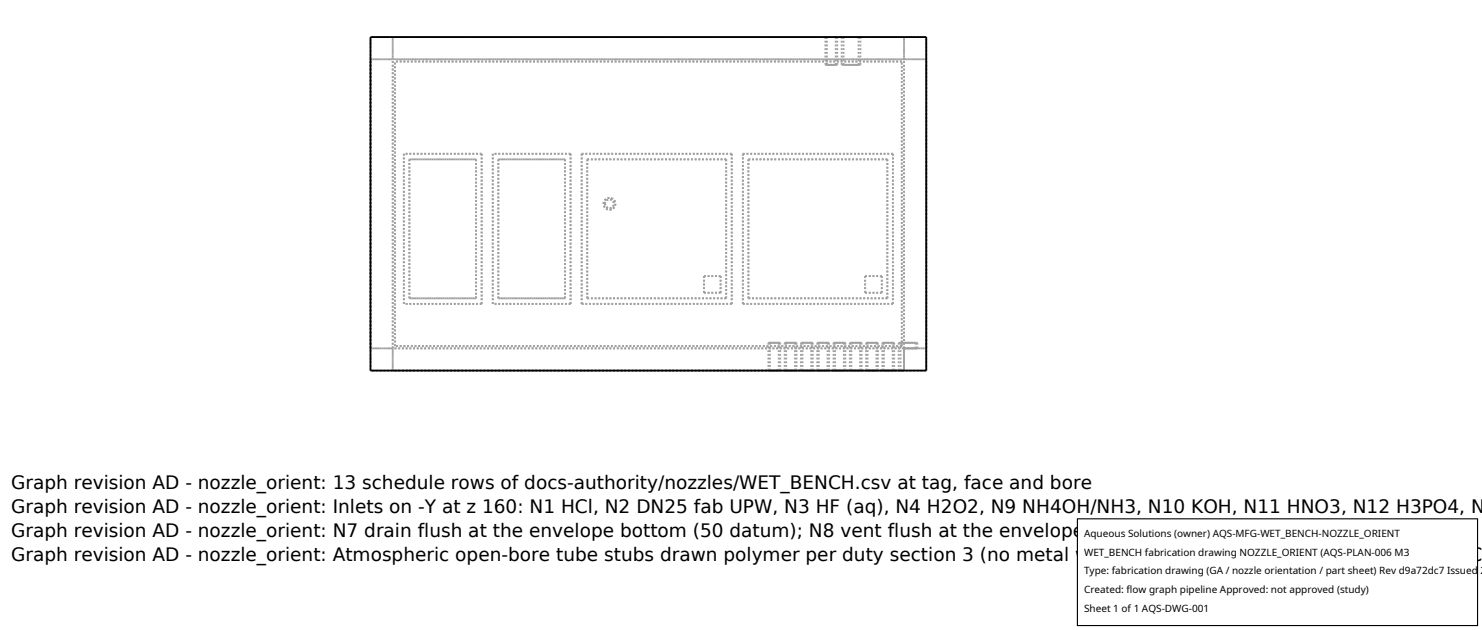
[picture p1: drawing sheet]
<svg xmlns="http://www.w3.org/2000/svg" width="212mm" height="90mm" viewBox="0 0 212 90" stroke-linecap="round" stroke-linejoin="round" font-family="sans-serif">
<defs><g id="words">
<g font-size="2.6">
<text x="1.6" y="69.8">Graph revision AD - nozzle_orient: 13 schedule rows of docs-authority/nozzles/WET_BENCH.csv at tag, face and bore</text>
<text x="1.6" y="73.3">Graph revision AD - nozzle_orient: Inlets on -Y at z 160: N1 HCl, N2 DN25 fab UPW, N3 HF (aq), N4 H2O2, N9 NH4OH/NH3, N10 KOH, N11 HNO3, N12 H3PO4, N</text>
<text x="1.6" y="76.7">Graph revision AD - nozzle_orient: N7 drain flush at the envelope bottom (50 datum); N8 vent flush at the envelope top (800 datum is the box top)</text>
<text x="1.6" y="80.2">Graph revision AD - nozzle_orient: Atmospheric open-bore tube stubs drawn polymer per duty section 3 (no metal wetted part); the schedule rating column (C</text>
</g>
<g font-size="1.4">
<text x="154.8" y="76.6">Aqueous Solutions (owner) AQS-MFG-WET_BENCH-NOZZLE_ORIENT</text>
<text x="154.8" y="79.3">WET_BENCH fabrication drawing NOZZLE_ORIENT (AQS-PLAN-006 M3</text>
<text x="154.8" y="82">Type: fabrication drawing (GA / nozzle orientation / part sheet) Rev d9a72dc7 Issued 2</text>
<text x="154.8" y="84.7">Created: flow graph pipeline Approved: not approved (study)</text>
<text x="154.8" y="87.4">Sheet 1 of 1 AQS-DWG-001</text>
</g>
</g></defs>
<g fill="none" stroke="#a0a0a0" stroke-width=".26" stroke-dasharray=".3 .3" stroke-linecap="butt">
<path d="M52.9 8.5h3.2M56.1 8.5h73M56.1 8.5v-3.2M56.1 5.3v3.2M56.1 8.5h-3.2M117.9 9.3v-4M117.9 9.3h1.7M117.9 5.3h1.7M118.1 9.3v-4M118.1 9.3h1.3M118.1 5.3h1.3M119.4 9.3h-1.3"/>
<path d="M119.4 5.3h-1.3M119.4 5.3v4M119.6 9.3h-1.7M119.6 5.3h-1.7M119.6 5.3v4M120.2 9.3v-4M120.2 9.3h2.7M120.2 5.3h2.7M120.5 9.3v-4M120.5 9.3h2.1M120.5 5.3h2.1M122.6 9.3h-2.1"/>
<path d="M122.6 5.3h-2.1M122.6 5.3v4M122.9 9.3h-2.7M122.9 5.3h-2.7M122.9 5.3v4M128.8 8.8h-72.4M129.1 5.3h-73M129.1 8.5h3.2M129.1 8.5v-3.2M129.1 5.3v3.2M129.1 8.5h-73M132.3 5.3h-79.4"/>
<path d="M132.3 8.5h-3.2M58.5 22.8h9.5M68 22.8h-9.5M68.8 22h-11.1M71.2 22.8h9.5M80.7 22.8h-9.5M81.5 22h-11.1M83.9 22.8h19.8M86.2 29.1l.2-.6 .6-.2 .6 .2 .3 .6-.2 .6-.6 .2-.6-.2-.3-.6M86.4 29.1l.2-.4 .4-.2 .5 .1 .2 .5-.2 .4-.4 .2-.5-.1-.2-.5M102.9 39.4h-2.4M103.7 22.8h-19.8"/>
<path d="M104.5 22h-21.4M106.9 22.8h19.8M125.9 39.4h-2.3M126.7 22.8h-19.8M127.5 22h-21.4M52.9 52.9v-47.6M52.9 49.7v-41.2M52.9 49.7h3.2M56.1 49.7v-41.2M56.1 52.9v-3.2M56.1 49.7v3.2M56.1 49.7h-3.2"/>
<path d="M56.4 49.4v-40.6M57.7 43.4v-21.4M58.5 42.6h9.5M58.5 42.6v-19.8M68 42.6v-19.8M68 42.6h-9.5M68.8 43.4v-21.4M68.8 43.4h-11.1M70.4 43.4v-21.4M71.2 42.6h9.5M71.2 42.6v-19.8M80.7 42.6v-19.8"/>
<path d="M80.7 42.6h-9.5M81.5 43.4v-21.4M81.5 43.4h-11.1M83.1 43.4v-21.4M83.9 42.6h19.8M83.9 42.6v-19.8M100.5 41.8v-2.4M102.9 41.8v-2.4M102.9 41.8h-2.4M103.7 42.6v-19.8M103.7 42.6h-19.8M104.5 43.4v-21.4"/>
<path d="M104.5 43.4h-21.4M106.1 43.4v-21.4M106.9 42.6h19.8M106.9 42.6v-19.8M109.7 48.9v4M109.7 48.9h1.7M109.7 52.9h1.7M110 48.9v4M110 48.9h1.2M110 52.9h1.2M111.2 48.9h-1.2M111.2 52.9h-1.2"/>
<path d="M111.2 52.9v-4M111.4 48.9h-1.7M111.4 52.9h-1.7M111.4 52.9v-4M112.1 48.9v4M112.1 48.9h1.7M112.1 52.9h1.7M112.3 48.9v4M112.3 48.9h1.2M112.3 52.9h1.2M113.5 48.9h-1.2M113.5 52.9h-1.2"/>
<path d="M113.5 52.9v-4M113.8 48.9h-1.7M113.8 52.9h-1.7M113.8 52.9v-4M114.4 48.9v4M114.4 48.9h1.7M114.4 52.9h1.7M114.6 48.9v4M114.6 48.9h1.3M114.6 52.9h1.3M115.9 48.9h-1.3M115.9 52.9h-1.3"/>
<path d="M115.9 52.9v-4M116.1 48.9h-1.7M116.1 52.9h-1.7M116.1 52.9v-4M116.7 48.9v4M116.7 48.9h1.7M116.7 52.9h1.7M116.9 48.9v4M116.9 48.9h1.3M116.9 52.9h1.3M118.2 48.9h-1.3M118.2 52.9h-1.3"/>
<path d="M118.2 52.9v-4M118.4 48.9h-1.7M118.4 52.9h-1.7M118.4 52.9v-4M119 48.9v4M119 48.9h1.7M119 52.9h1.7M119.3 48.9v4M119.3 48.9h1.2M119.3 52.9h1.2M120.5 48.9h-1.2M120.5 52.9h-1.2"/>
<path d="M120.5 52.9v-4M120.7 48.9h-1.7M120.7 52.9h-1.7M120.7 52.9v-4M121.4 48.9v4M121.4 48.9h1.7M121.4 52.9h1.7M121.6 48.9v4M121.6 48.9h1.2M121.6 52.9h1.2M122.8 48.9h-1.2M122.8 52.9h-1.2"/>
<path d="M122.8 52.9v-4M123.1 48.9h-1.7M123.1 52.9h-1.7M123.1 52.9v-4M123.6 41.8v-2.4M123.7 48.9v4M123.7 48.9h1.7M123.7 52.9h1.7M123.9 48.9v4M123.9 48.9h1.3M123.9 52.9h1.3M125.2 48.9h-1.3"/>
<path d="M125.2 52.9h-1.3M125.2 52.9v-4M125.4 48.9h-1.7M125.4 52.9h-1.7M125.4 52.9v-4M125.9 41.8v-2.4M125.9 41.8h-2.3M126 48.9v4M126 48.9h1.7M126 52.9h1.7M126.2 48.9v4M126.2 48.9h1.3"/>
<path d="M126.2 52.9h1.3M126.7 42.6v-19.8M126.7 42.6h-19.8M127.5 48.9h-1.3M127.5 52.9h-1.3M127.5 52.9v-4M127.5 43.4v-21.4M127.5 43.4h-21.4M127.7 48.9h-1.7M127.7 52.9h-1.7M127.7 52.9v-4M128.4 52.9h.7"/>
<path d="M128.4 48.9h2.6M128.4 48.9v4M128.6 52.9h.5M128.6 48.9h2.2M128.6 48.9v4M128.8 49.4v-40.6M128.8 49.4h-72.4M129.1 52.9h-73M129.1 52.9h-.7M129.1 52.9h-.5M129.1 49.7h-73M129.1 49.7v-41.2"/>
<path d="M129.1 52.9v-3.2M129.1 49.7h3.2M129.1 49.7h1.9M129.1 49.7v3.2M129.1 49.7h1.7M130.8 48.9h-2.2M130.8 49.7h-1.7M130.8 49.7v-.8M131 49.7h-1.9M131 48.9h-2.6M131 49.7v-.8M132.3 52.9v-47.6"/>
<path d="M132.3 49.7v-41.2M132.3 52.9h-79.4M132.3 49.7h-3.2"/>
</g>
<path d="M52.9 5.3h79.4v47.6h-79.4z" fill="none" stroke="#000" stroke-width=".26"/>
<path d="M153.9 74.1h57.1v15.2h-57.1z" fill="#fff" stroke="#000" stroke-width=".16"/>
<use href="#words"/>
</svg>
